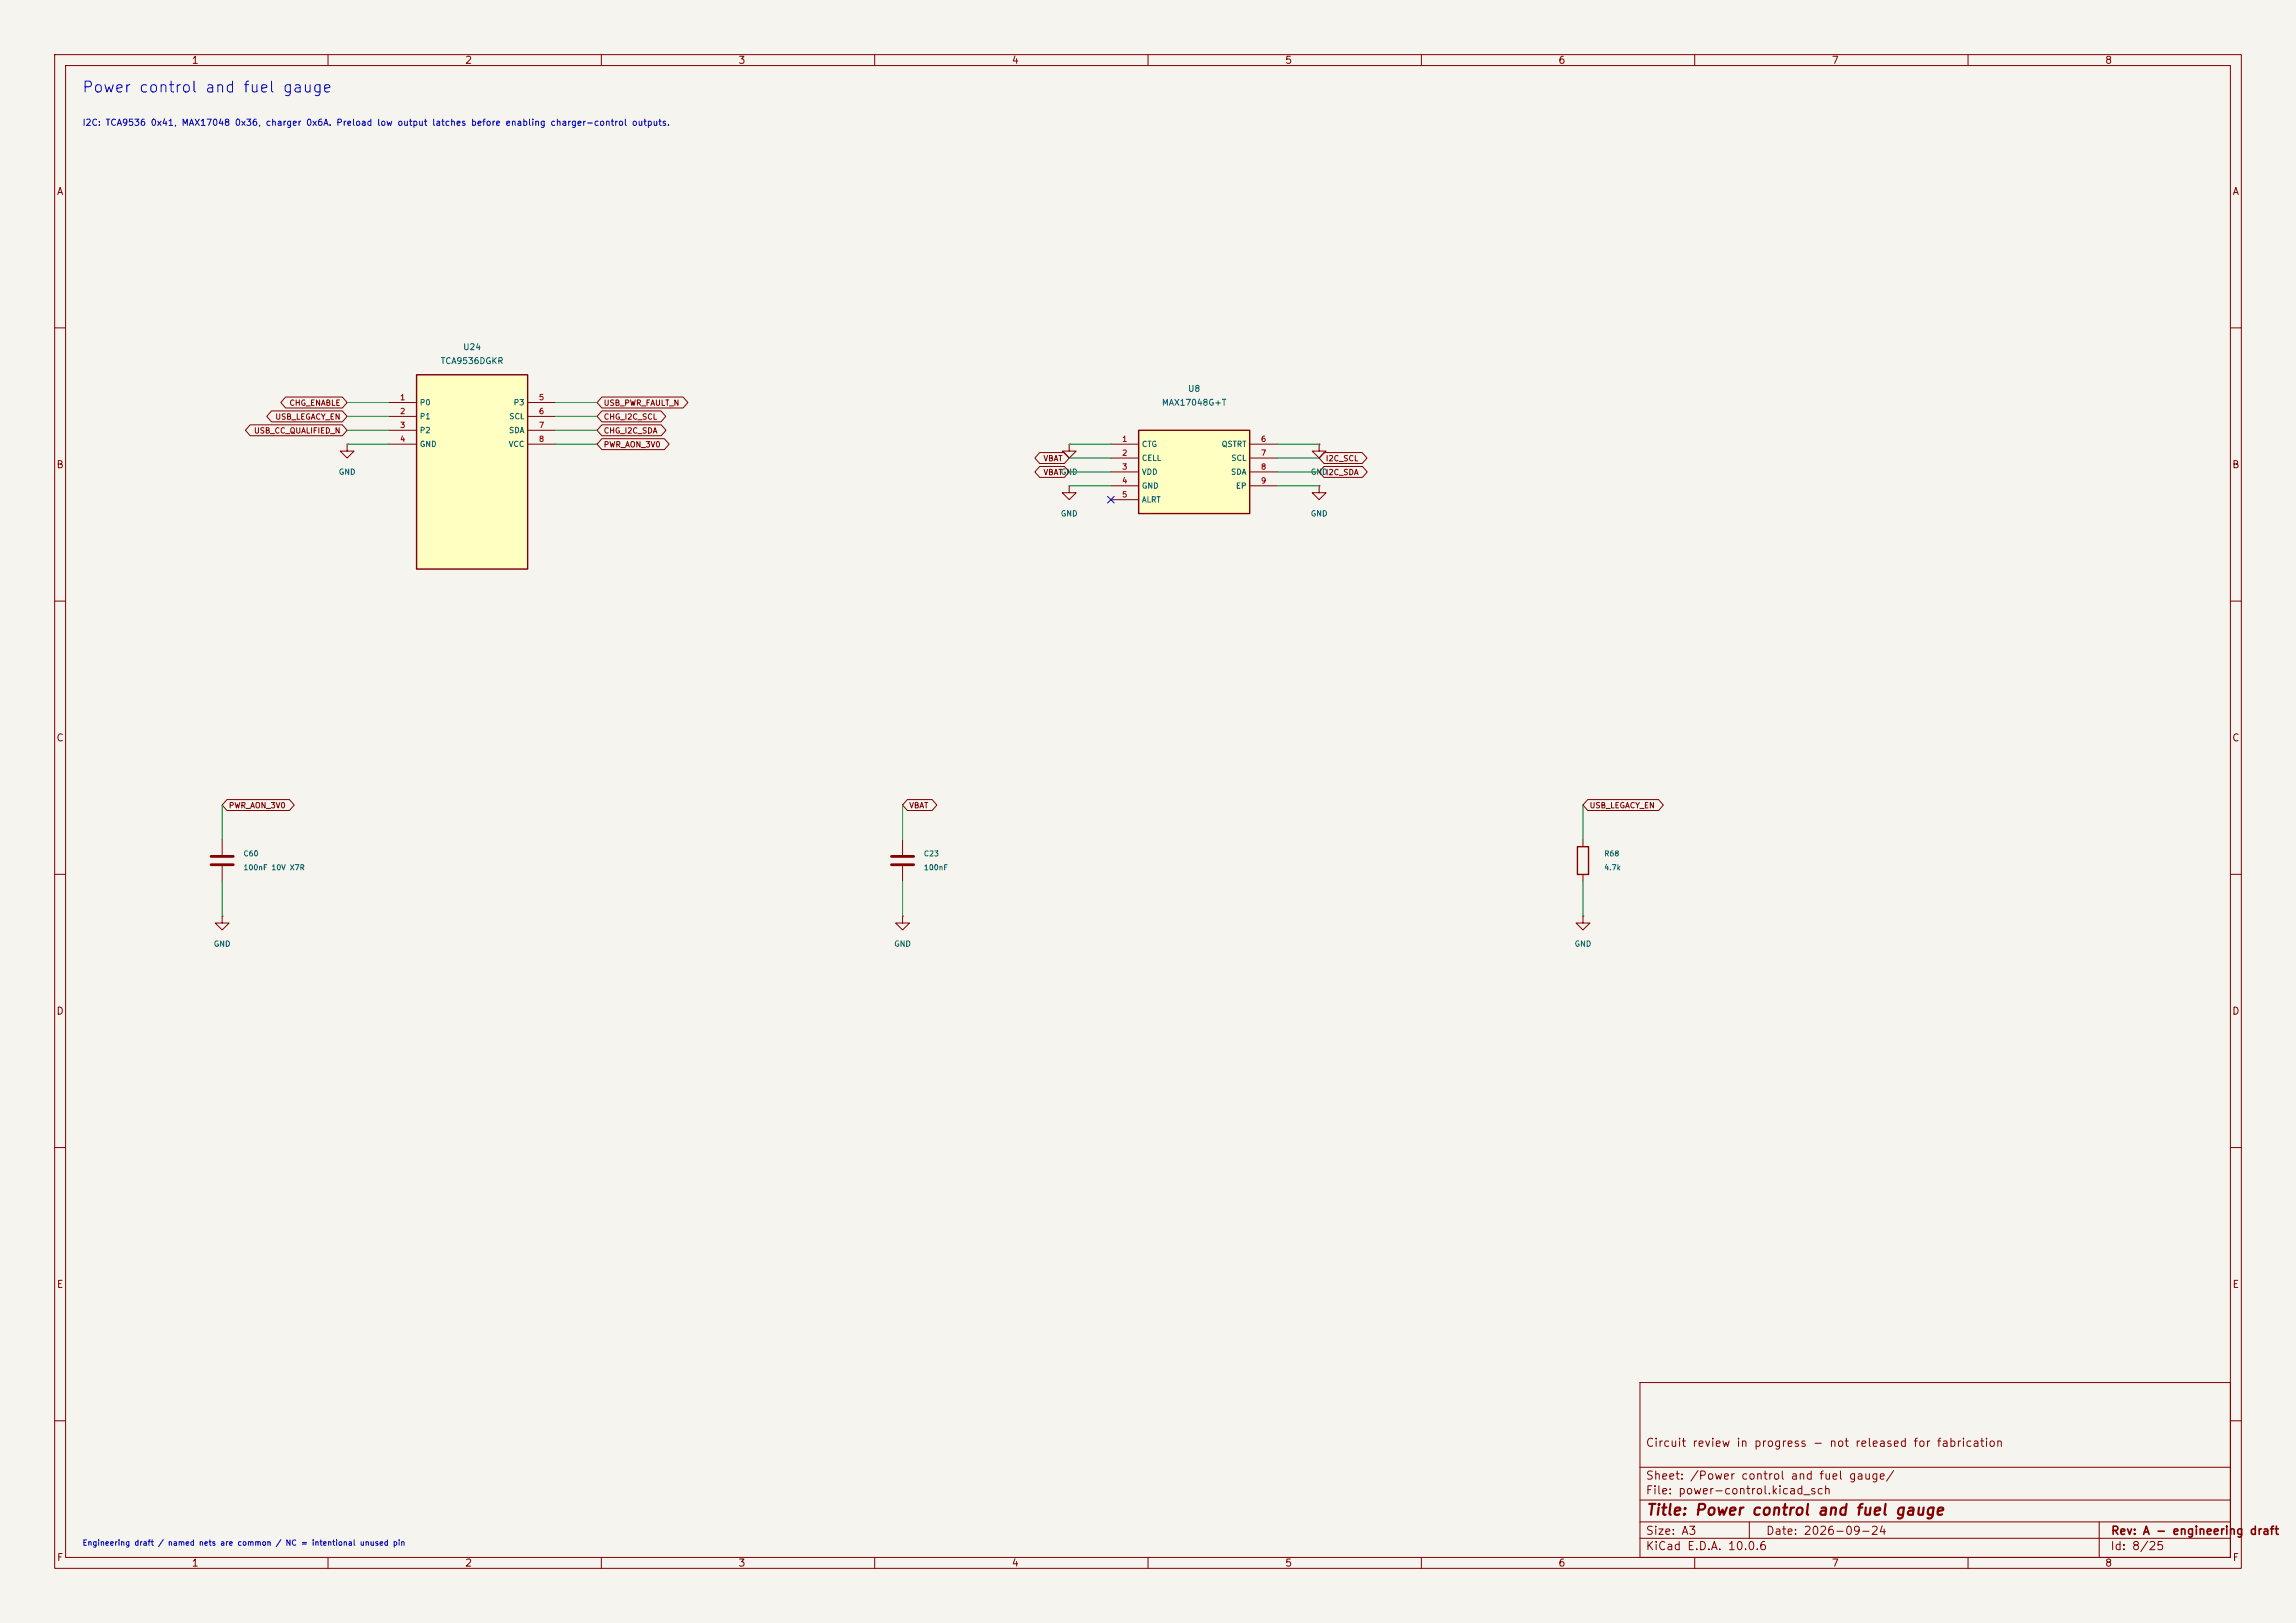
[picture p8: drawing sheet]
<svg xmlns="http://www.w3.org/2000/svg" width="420mm" height="297mm" viewBox="0 0 420 297" stroke-linecap="round" stroke-linejoin="round" font-family="sans-serif">
<defs><g id="words">
<text font-size="2" fill="#0000c2" x="14.9" y="17.4">Power control and fuel gauge</text>
<text font-size="2" fill="#840000" x="301" y="277.8">Title: Power control and fuel gauge</text>
<g font-size="1.5" fill="#840000">
<text x="300.9" y="265.1">Circuit review in progress - not released for fabrication</text>
<text x="300.9" y="273.8">File: power-control.kicad_sch</text>
<text x="300.9" y="271.1">Sheet: /Power control and fuel gauge/</text>
<text x="300.9" y="281.2">Size: A3</text>
<text x="322.9" y="281.2">Date: 2026-09-24</text>
<text x="386" y="281.2">Rev: A - engineering draft</text>
<text x="300.9" y="284">KiCad E.D.A. 10.0.6</text>
<text x="385.9" y="284">Id: 8/25</text>
</g>
<g font-size="1.3" fill="#840000">
<text x="35" y="12">1</text>
<text x="85" y="12">2</text>
<text x="135" y="12">3</text>
<text x="185" y="12">4</text>
<text x="235" y="12">5</text>
<text x="285" y="12">6</text>
<text x="335" y="12">7</text>
<text x="385" y="12">8</text>
<text x="10.3" y="36">A</text>
<text x="408.3" y="36">A</text>
<text x="10.2" y="86">B</text>
<text x="408.2" y="86">B</text>
<text x="10.2" y="136">C</text>
<text x="408.2" y="136">C</text>
<text x="10.2" y="186">D</text>
<text x="408.2" y="186">D</text>
<text x="10.3" y="236">E</text>
<text x="408.3" y="236">E</text>
<text x="10.3" y="286">F</text>
<text x="35" y="287">1</text>
<text x="85" y="287">2</text>
<text x="135" y="287">3</text>
<text x="185" y="287">4</text>
<text x="235" y="287">5</text>
<text x="285" y="287">6</text>
<text x="335" y="287">7</text>
<text x="385" y="287">8</text>
<text x="408.3" y="286">F</text>
</g>
<text font-size="1.2" fill="#0000c2" x="15" y="23.3">I2C: TCA9536 0x41, MAX17048 0x36, charger 0x6A. Preload low output latches before enabling charger-control outputs.</text>
<g font-size="1.1" fill="#006464">
<text x="84.6" y="64.3">U24</text>
<text x="80.5" y="66.9">TCA9536DGKR</text>
<text x="217.2" y="72">U8</text>
<text x="212.4" y="74.5">MAX17048G+T</text>
</g>
<g font-size="1" fill="#840000">
<text x="50.3" y="77">USB_LEGACY_EN</text>
<text x="52.8" y="74.5">CHG_ENABLE</text>
<text x="110.3" y="74.5">USB_PWR_FAULT_N</text>
<text x="110.3" y="77">CHG_I2C_SCL</text>
<text x="46.4" y="79.6">USB_CC_QUALIFIED_N</text>
<text x="110.3" y="82.1">PWR_AON_3V0</text>
<text x="110.3" y="79.6">CHG_I2C_SDA</text>
<text x="190.8" y="84.6">VBAT</text>
<text x="190.8" y="87.2">VBAT</text>
<text x="242.4" y="87.2">I2C_SDA</text>
<text x="242.4" y="84.6">I2C_SCL</text>
<text x="41.8" y="148.1">PWR_AON_3V0</text>
<text x="166.2" y="148.1">VBAT</text>
<text x="290.7" y="148.1">USB_LEGACY_EN</text>
</g>
<g font-size="1" fill="#a90000">
<text x="73.1" y="73.5">1</text>
<text x="73.1" y="76">2</text>
<text x="98.5" y="73.5">5</text>
<text x="98.5" y="76">6</text>
<text x="73.1" y="78.6">3</text>
<text x="73.1" y="81.1">4</text>
<text x="98.5" y="78.6">7</text>
<text x="98.5" y="81.1">8</text>
<text x="205.2" y="81.1">1</text>
<text x="205.2" y="83.6">2</text>
<text x="230.6" y="81.1">6</text>
<text x="230.6" y="83.6">7</text>
<text x="205.2" y="86.2">3</text>
<text x="205.2" y="88.7">4</text>
<text x="230.6" y="86.2">8</text>
<text x="230.6" y="88.7">9</text>
<text x="205.2" y="91.3">5</text>
</g>
<g font-size="1" fill="#006464">
<text x="76.7" y="74.4">P0</text>
<text x="76.7" y="77">P1</text>
<text x="93.1" y="77">SCL</text>
<text x="93.9" y="74.4">P3</text>
<text x="76.7" y="79.5">P2</text>
<text x="76.7" y="82">GND</text>
<text x="93" y="82">VCC</text>
<text x="93" y="79.5">SDA</text>
<text x="208.8" y="82">CTG</text>
<text x="223.4" y="82">QSTRT</text>
<text x="61.9" y="87.1">GND</text>
<text x="194" y="87.1">GND</text>
<text x="208.8" y="84.6">CELL</text>
<text x="208.8" y="87.1">VDD</text>
<text x="208.8" y="89.7">GND</text>
<text x="225.1" y="87.1">SDA</text>
<text x="225.1" y="84.6">SCL</text>
<text x="226" y="89.7">EP</text>
<text x="239.7" y="87.1">GND</text>
<text x="194" y="94.7">GND</text>
<text x="208.8" y="92.2">ALRT</text>
<text x="239.7" y="94.7">GND</text>
<text x="44.4" y="156.9">C60</text>
<text x="44.4" y="159.5">100nF 10V X7R</text>
<text x="168.9" y="156.9">C23</text>
<text x="168.9" y="159.5">100nF</text>
<text x="293.4" y="156.9">R68</text>
<text x="293.4" y="159.5">4.7k</text>
<text x="39" y="173.5">GND</text>
<text x="163.5" y="173.5">GND</text>
<text x="287.9" y="173.5">GND</text>
</g>
<text font-size="1" fill="#0000c2" x="15" y="283.1">Engineering draft / named nets are common / NC = intentional unused pin</text>
</g></defs>
<path d="M0 0h420v297h-420z" fill="#f5f4ef" stroke="#f5f4ef" stroke-width=".18"/>
<g fill="none" stroke="#840000" stroke-width=".18">
<path d="M10 10h400v277h-400zM12 12h396v273h-396zM60 10v2M110 10v2M160 10v2M210 10v2M260 10v2M310 10v2M360 10v2M10 60h2M408 60h2M195.6 88.9v1.3h1.2l-1.2 1.2-1.3-1.2h1.3"/>
<path d="M195.6 88.9h.1M195.6 81.3v1.3h1.2l-1.2 1.2-1.3-1.2h1.3M195.6 81.3h.1M10 110h2M408 110h2M10 160h2M165.1 153.7v2.8M165.1 158.5v2.8M408 160h2M10 210h2M408 210h2M300 253h108v32h-108z"/>
<path d="M10 260h2M300 278.5h108M300 274.5h108M300 268.5h108M320 278.5v3M384 278.5v6.5M408 260h2M60 285v2M110 285v2M160 285v2M210 285v2M260 285v2"/>
<path d="M300 281.5h108M310 285v2M360 285v2"/>
</g>
<path d="M163.1 156.7h4M163.1 158.2h4" fill="none" stroke="#840000" stroke-width=".51"/>
<path d="M208.3 78.7h20.3v15.3h-20.3z" fill="#ffffc2"/>
<path d="M208.3 78.7h20.3v15.3h-20.3zM288.5 154.9h2.1v5.1h-2.1z" fill="none" stroke="#840000" stroke-width=".25"/>
<g fill="none" stroke="#840000" stroke-width=".18">
<path d="M203.2 81.3h5.1M203.2 83.8h5.1M203.2 86.4h5.1M203.2 88.9h5.1M203.2 91.4h5.1M228.6 81.3h5.1M228.6 83.8h5.1M228.6 86.4h5.1M228.6 88.9h5.1M241.3 88.9v1.3h1.3l-1.3 1.2-1.3-1.2h1.3M241.3 88.9h.1M241.3 81.3v1.3h1.3l-1.3 1.2-1.3-1.2h1.3"/>
<path d="M241.3 81.3h.1M289.6 153.7v1.2M165.1 167.6v1.3h1.3l-1.3 1.3-1.3-1.3h1.3M165.1 167.6h.1M289.6 167.6v1.3h1.2l-1.2 1.3-1.3-1.3h1.3M289.6 167.6h.1M289.6 160v1.3"/>
</g>
<path d="M76.2 68.6h20.3v35.5h-20.3z" fill="#ffffc2"/>
<path d="M76.2 68.6h20.3v35.5h-20.3z" fill="none" stroke="#840000" stroke-width=".25"/>
<g fill="none" stroke="#840000" stroke-width=".18">
<path d="M45.8 77.7h16.8l.9 1-.9 1h-16.8l-.9-1zM49.7 75.2h12.9l.9 1-.9 1h-12.9l-.9-1zM52.2 72.7h10.4l.9 1-.9 1h-10.4l-.8-1zM71.1 73.7h5.1M71.1 76.2h5.1M71.1 78.7h5.1M96.5 73.7h5.1M96.5 76.2h5.1M96.5 78.7h5.1M110.1 72.7h14.9l.8 1-.8 1h-14.9l-.9-1zM110.1 77.7h10.9l.8 1-.8 1h-10.9l-.9-1zM110.1 75.2h10.8l.9 1-.9 1h-10.8l-.9-1z"/>
<path d="M63.5 81.3v1.3h1.3l-1.3 1.2-1.3-1.2h1.3M63.5 81.3h.1M71.1 81.3h5.1M96.5 81.3h5.1M110.1 80.3h11.4l.9 1-.9 1h-11.4l-.9-1zM190.2 82.8h4.5l.9 1-.9 1h-4.5l-.9-1zM190.2 85.4h4.5l.9 1-.9 1h-4.5l-.9-1zM242.2 85.4h7l.9 1-.9 1h-7l-.9-1zM242.2 82.8h7l.9 1-.9 1h-7l-.9-1zM40.6 153.7v2.8M40.6 158.5v2.8M41.5 146.3h11.4l.9 1-.9 1h-11.4l-.9-1z"/>
<path d="M166 146.3h4.5l.9 1-.9 1h-4.5l-.9-1zM290.4 146.3h13l.9 1-.9 1h-13l-.8-1zM40.6 167.6v1.3h1.3l-1.3 1.3-1.2-1.3h1.2M40.6 167.6h.1"/>
</g>
<path d="M38.6 156.7h4.1M38.6 158.2h4.1" fill="none" stroke="#840000" stroke-width=".51"/>
<g fill="none" stroke="#009600" stroke-width=".18">
<path d="M63.5 76.2h7.6M63.5 73.7h7.6M63.5 78.7h7.6M101.6 76.2h7.6M101.6 73.7h7.6M101.6 78.7h7.6M63.5 81.3h7.6M101.6 81.3h7.6M195.6 83.8h7.6M195.6 88.9h7.6M195.6 81.3h7.6M195.6 86.4h7.6"/>
<path d="M233.7 83.8h7.6M233.7 88.9h7.6M233.7 81.3h7.6M233.7 86.4h7.6M40.6 147.3v6.4M165.1 147.3v6.4M289.6 147.3v6.4M40.6 161.3v6.3M165.1 161.3v6.3M289.6 161.3v6.3"/>
</g>
<path d="M202.6 90.8l1.2 1.2M203.8 90.8l-1.2 1.2" fill="none" stroke="#000084" stroke-width=".18"/>
<use href="#words"/>
</svg>
